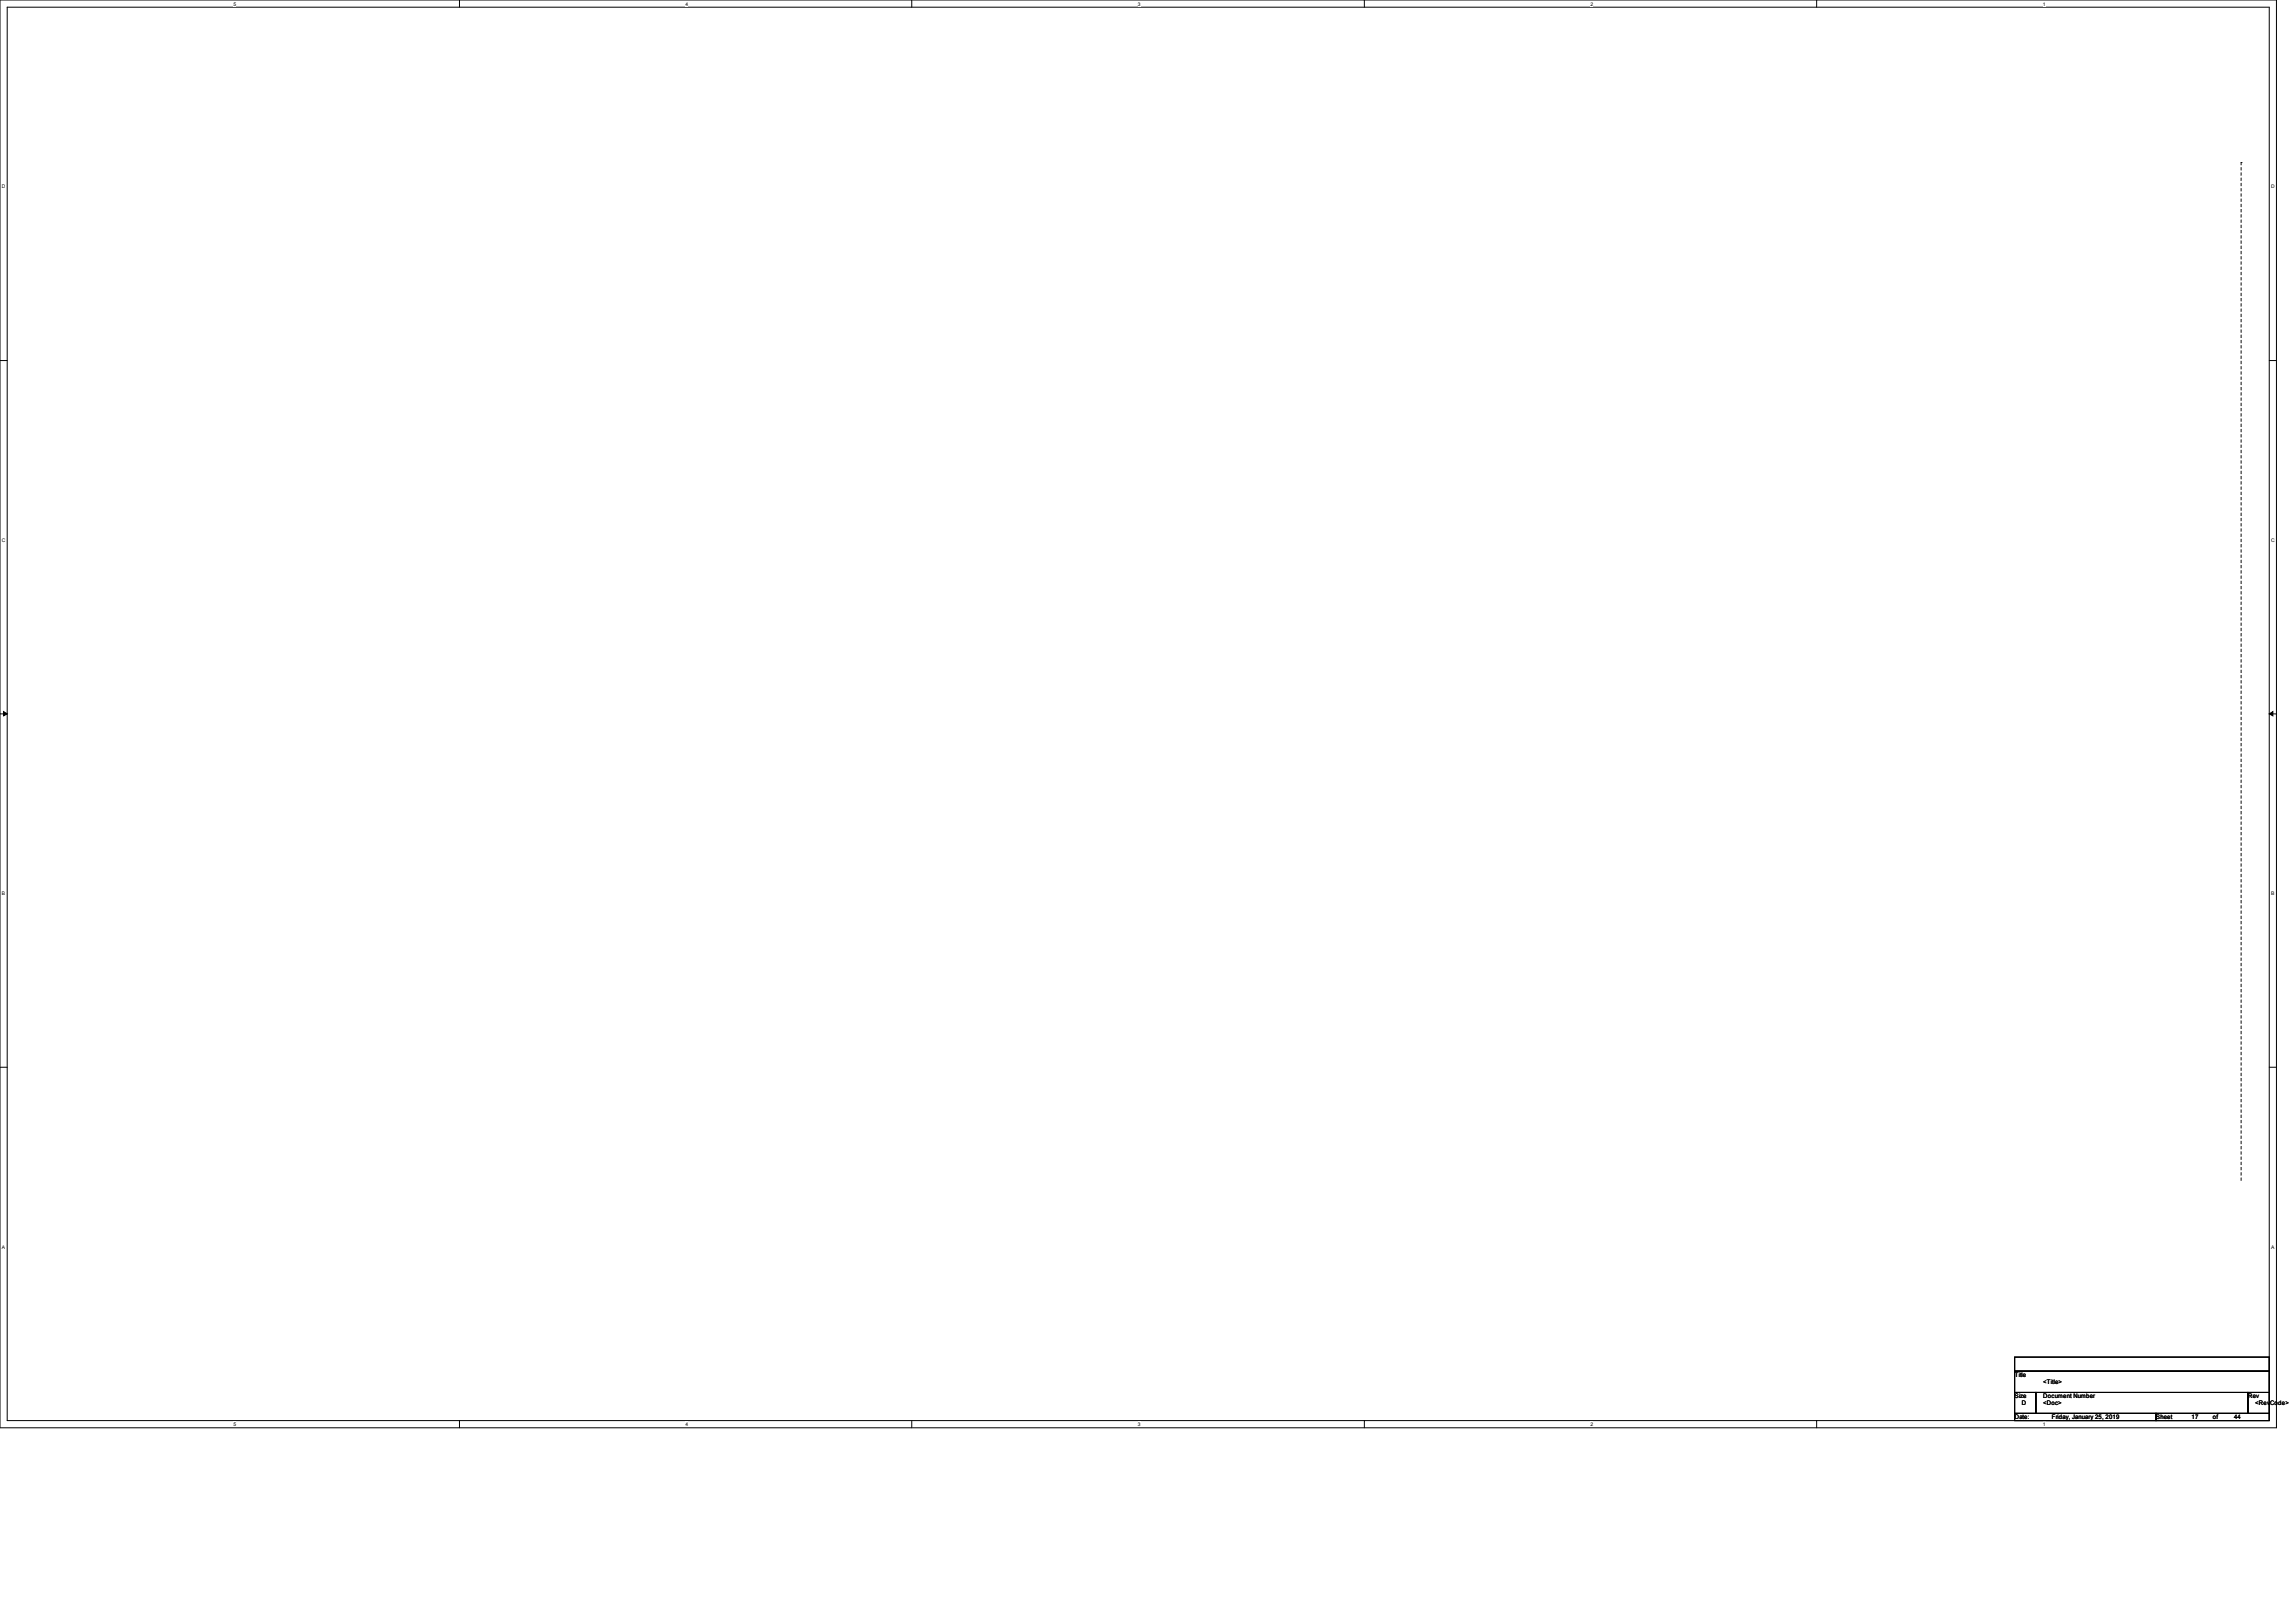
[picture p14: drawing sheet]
<svg xmlns="http://www.w3.org/2000/svg" width="297mm" height="210mm" viewBox="0 0 297 210" stroke-linecap="round" stroke-linejoin="round" font-family="sans-serif">
<defs><g id="words">
<g font-size=".8">
<text x="260.6" y="178.2">Title</text>
<text x="264.3" y="179.1">&lt;Title&gt;</text>
<text x="260.6" y="180.9">Size</text>
<text x="260.6" y="183.6">Date:</text>
<text x="261.6" y="181.8">D</text>
<text x="264.3" y="180.9">Document Number</text>
<text x="264.3" y="181.8">&lt;Doc&gt;</text>
<text x="265.4" y="183.6">Friday, January 25, 2019</text>
<text x="278.9" y="183.6">Sheet</text>
<text x="283.5" y="183.6">17</text>
<text x="286.2" y="183.6">of</text>
<text x="289" y="183.6">44</text>
<text x="290.8" y="180.9">Rev</text>
<text x="291.7" y="181.8">&lt;RevCode&gt;</text>
</g>
<g font-size=".6">
<text x="30.2" y=".7">5</text>
<text x="88.7" y=".7">4</text>
<text x="147.2" y=".7">3</text>
<text x="205.7" y=".7">2</text>
<text x="264.2" y=".7">1</text>
<text x=".3" y="24.4">D</text>
<text x="293.8" y="24.4">D</text>
<text x=".3" y="70.1">C</text>
<text x="293.8" y="70.1">C</text>
<text x=".3" y="115.8">B</text>
<text x="293.8" y="115.8">B</text>
<text x=".3" y="161.5">A</text>
<text x="293.8" y="161.5">A</text>
<text x="30.2" y="184.5">5</text>
<text x="88.7" y="184.5">4</text>
<text x="147.2" y="184.5">3</text>
<text x="205.7" y="184.5">2</text>
<text x="264.2" y="184.5">1</text>
</g>
</g></defs>
<path d="M0 0h294.5v184.7h-294.5zM.9 .9h292.6v182.9h-292.6z" fill="none" stroke="#000" stroke-width=".13"/>
<g fill="#fff">
<path d="M30.2 .1h.3v.7h-.3z"/>
<path d="M30.2 183.9h.3v.8h-.3z"/>
</g>
<path d="M59.4 0v.9M59.4 183.8v.9" fill="none" stroke="#000" stroke-width=".13"/>
<g fill="#fff">
<path d="M88.7 .1h.3v.7h-.3z"/>
<path d="M88.7 183.9h.3v.8h-.3z"/>
</g>
<path d="M117.9 0v.9M117.9 183.8v.9" fill="none" stroke="#000" stroke-width=".13"/>
<g fill="#fff">
<path d="M147.2 .1h.3v.7h-.3z"/>
<path d="M147.2 183.9h.3v.8h-.3z"/>
</g>
<path d="M176.5 0v.9M176.5 183.8v.9" fill="none" stroke="#000" stroke-width=".13"/>
<g fill="#fff">
<path d="M205.7 .1h.4v.7h-.4z"/>
<path d="M205.7 183.9h.4v.8h-.4z"/>
</g>
<path d="M235 0v.9M235 183.8v.9" fill="none" stroke="#000" stroke-width=".13"/>
<g fill="#fff">
<path d="M264.2 .1h.4v.7h-.4z"/>
<path d="M264.2 183.9h.4v.8h-.4z"/>
<path d="M.3 23.8h.4v.7h-.4z"/>
<path d="M293.8 23.8h.5v.7h-.5z"/>
<path d="M.3 69.5h.4v.7h-.4z"/>
<path d="M293.8 69.5h.5v.7h-.5z"/>
</g>
<path d="M0 46.7h.9M293.5 46.7h1" fill="none" stroke="#000" stroke-width=".13"/>
<g fill="#fff">
<path d="M.3 115.2h.4v.8h-.4z"/>
<path d="M293.8 115.2h.4v.8h-.4z"/>
</g>
<path d="M0 92.4h.9M293.5 92.4h1" fill="none" stroke="#000" stroke-width=".13"/>
<path d="M.5 92.1l.4 .3-.4 .2zM293.5 92.4l.5-.3v.5z" fill="#000" stroke="#000" stroke-width=".13"/>
<g fill="#fff">
<path d="M.3 161h.3v.7h-.3z"/>
<path d="M293.8 161h.4v.7h-.4z"/>
</g>
<path d="M0 138.1h.9M293.5 138.1h1M260.6 175.6h32.9v1.8h-32.9zM260.6 177.4h32.9v2.8h-32.9zM260.6 182.9h18.3v.9h-18.3zM260.6 180.2h2.8v2.7h-2.8zM263.4 180.2h27.4v2.7h-27.4zM278.9 182.9h14.6v.9h-14.6zM290.8 180.2h2.7v2.7h-2.7z" fill="none" stroke="#000" stroke-width=".13"/>
<path d="M289.9 21h.1M289.9 152.7v-131.7" fill="none" stroke="#000" stroke-width=".13" stroke-dasharray=".3"/>
<use href="#words"/>
</svg>
